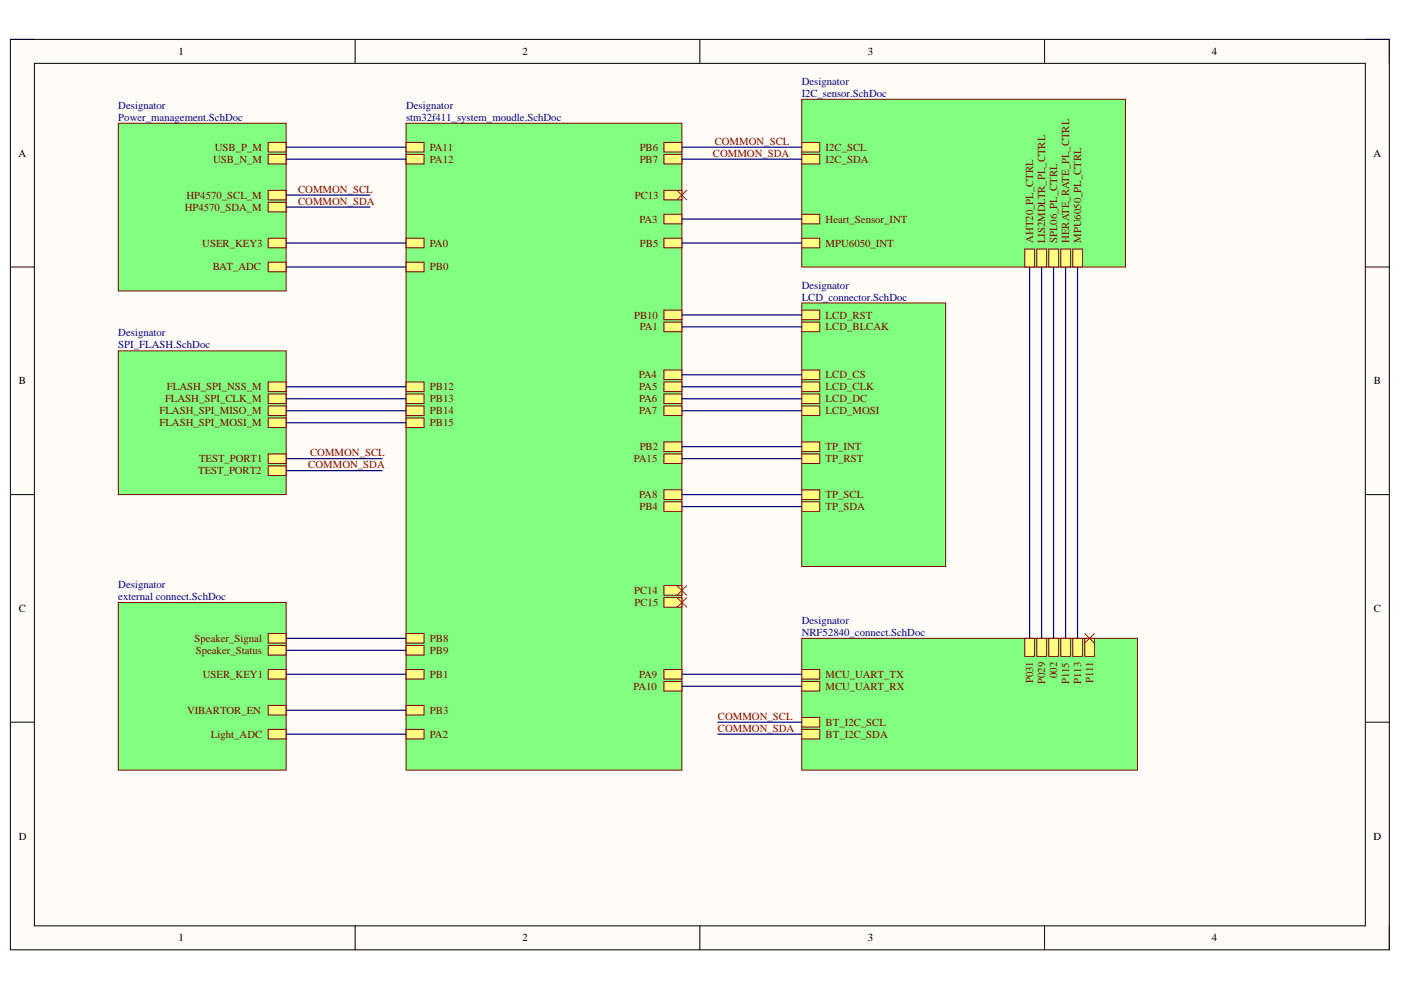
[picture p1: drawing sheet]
<svg xmlns="http://www.w3.org/2000/svg" width="297mm" height="210mm" viewBox="0 0 297 210" stroke-linecap="round" stroke-linejoin="round" font-family="sans-serif">
<defs><g id="words">
<g font-size="2.3">
<text x="37.9" y="11.7">1</text>
<text x="110.8" y="11.7">2</text>
<text x="184" y="11.7">3</text>
<text x="257" y="11.7">4</text>
<text x="3.9" y="33.2">A</text>
<text x="291.2" y="33.2">A</text>
<text x="4" y="81.5">B</text>
<text x="291.3" y="81.5">B</text>
<text x="4" y="129.7">C</text>
<text x="291.3" y="129.7">C</text>
<text x="4" y="178">D</text>
<text x="291.2" y="178">D</text>
<text x="37.9" y="199.6">1</text>
<text x="110.8" y="199.6">2</text>
<text x="184" y="199.6">3</text>
<text x="257" y="199.6">4</text>
</g>
<g font-size="2.3" fill="#000080">
<text x="170" y="18">Designator</text>
<text x="25.1" y="23.1">Designator</text>
<text x="86.1" y="23.1">Designator</text>
<text x="170" y="20.5">I2C_sensor.SchDoc</text>
<text x="25.1" y="25.6">Power_management.SchDoc</text>
<text x="86.1" y="25.6">stm32f411_system_moudle.SchDoc</text>
<text x="170" y="61.2">Designator</text>
<text x="170" y="63.7">LCD_connector.SchDoc</text>
<text x="25.1" y="71.3">Designator</text>
<text x="25.1" y="73.9">SPI_FLASH.SchDoc</text>
<text x="25.1" y="124.7">Designator</text>
<text x="25.1" y="127.2">external connect.SchDoc</text>
<text x="170" y="132.3">Designator</text>
<text x="170" y="134.8">NRF52840_connect.SchDoc</text>
</g>
<g font-size="2.3" fill="#800000">
<text x="45.2" y="34.5">USB_N_M</text>
<text x="45.6" y="31.9">USB_P_M</text>
<text x="91.2" y="31.9">PA11</text>
<text x="91.2" y="34.5">PA12</text>
<text x="135.6" y="31.9">PB6</text>
<text x="135.6" y="34.5">PB7</text>
<text x="151.2" y="33.2">COMMON_SDA</text>
<text x="151.5" y="30.7">COMMON_SCL</text>
<text x="175.1" y="34.5">I2C_SDA</text>
<text x="175.1" y="31.9">I2C_SCL</text>
<text x="63.2" y="40.9">COMMON_SCL</text>
<text x="39.2" y="44.7">HP4570_SDA_M</text>
<text x="39.6" y="42.1">HP4570_SCL_M</text>
<text x="63.2" y="43.4">COMMON_SDA</text>
<text x="134.6" y="42.1">PC13</text>
<text x="135.6" y="47.2">PA3</text>
<text x="175.1" y="47.2">Heart_Sensor_INT</text>
<text x="42.9" y="52.3">USER_KEY3</text>
<text x="91.2" y="52.3">PA0</text>
<text x="135.7" y="52.3">PB5</text>
<text x="175.1" y="52.3">MPU6050_INT</text>
<text x="219" y="51.5" transform="rotate(-90 219 51.5)">AHT20_PL_CTRL</text>
<text x="221.6" y="51.5" transform="rotate(-90 221.6 51.5)">LIS2MDLTR_PL_CTRL</text>
<text x="224.2" y="51.5" transform="rotate(-90 224.2 51.5)">SPL06_PL_CTRL</text>
<text x="226.7" y="51.5" transform="rotate(-90 226.7 51.5)">HERATE_RATE_PL_CTRL</text>
<text x="229.2" y="51.5" transform="rotate(-90 229.2 51.5)">MPU6050_PL_CTRL</text>
<text x="45.1" y="57.3">BAT_ADC</text>
<text x="91.2" y="57.3">PB0</text>
<text x="134.4" y="67.5">PB10</text>
<text x="135.7" y="70.1">PA1</text>
<text x="175.1" y="67.5">LCD_RST</text>
<text x="175.1" y="70.1">LCD_BLCAK</text>
<text x="35.4" y="82.7">FLASH_SPI_NSS_M</text>
<text x="91.2" y="82.7">PB12</text>
<text x="135.5" y="80.2">PA4</text>
<text x="135.5" y="82.7">PA5</text>
<text x="175.1" y="82.7">LCD_CLK</text>
<text x="175.1" y="80.2">LCD_CS</text>
<text x="33.8" y="87.8">FLASH_SPI_MISO_M</text>
<text x="35" y="85.3">FLASH_SPI_CLK_M</text>
<text x="91.2" y="85.3">PB13</text>
<text x="91.2" y="87.8">PB14</text>
<text x="135.5" y="85.3">PA6</text>
<text x="135.5" y="87.8">PA7</text>
<text x="175.1" y="87.8">LCD_MOSI</text>
<text x="175.1" y="85.3">LCD_DC</text>
<text x="33.8" y="90.4">FLASH_SPI_MOSI_M</text>
<text x="91.2" y="90.4">PB15</text>
<text x="135.6" y="95.5">PB2</text>
<text x="175.1" y="95.5">TP_INT</text>
<text x="42" y="100.5">TEST_PORT2</text>
<text x="42.2" y="98">TEST_PORT1</text>
<text x="65.4" y="99.3">COMMON_SDA</text>
<text x="65.7" y="96.7">COMMON_SCL</text>
<text x="134.4" y="98">PA15</text>
<text x="175.1" y="98">TP_RST</text>
<text x="135.5" y="105.6">PA8</text>
<text x="175.1" y="105.6">TP_SCL</text>
<text x="135.6" y="108.1">PB4</text>
<text x="175.1" y="108.1">TP_SDA</text>
<text x="134.4" y="125.9">PC14</text>
<text x="134.5" y="128.5">PC15</text>
<text x="41.2" y="136.1">Speaker_Signal</text>
<text x="91.2" y="136.1">PB8</text>
<text x="41.5" y="138.6">Speaker_Status</text>
<text x="43" y="143.7">USER_KEY1</text>
<text x="91.2" y="138.6">PB9</text>
<text x="91.2" y="143.7">PB1</text>
<text x="135.5" y="143.7">PA9</text>
<text x="175.1" y="143.7">MCU_UART_TX</text>
<text x="224.2" y="143.8" transform="rotate(-90 224.2 143.8)">002</text>
<text x="134.3" y="146.3">PA10</text>
<text x="175.1" y="146.3">MCU_UART_RX</text>
<text x="219" y="144.9" transform="rotate(-90 219 144.9)">P031</text>
<text x="221.6" y="145" transform="rotate(-90 221.6 145)">P029</text>
<text x="226.7" y="145" transform="rotate(-90 226.7 145)">P115</text>
<text x="229.2" y="145" transform="rotate(-90 229.2 145)">P113</text>
<text x="231.8" y="144.9" transform="rotate(-90 231.8 144.9)">P111</text>
<text x="39.7" y="151.3">VIBARTOR_EN</text>
<text x="91.2" y="151.3">PB3</text>
<text x="152.2" y="152.6">COMMON_SCL</text>
<text x="152.2" y="155.1">COMMON_SDA</text>
<text x="175.1" y="153.9">BT_I2C_SCL</text>
<text x="44.7" y="156.4">Light_ADC</text>
<text x="91.2" y="156.4">PA2</text>
<text x="175.1" y="156.4">BT_I2C_SDA</text>
</g>
</g></defs>
<path d="M2.2 8.3h292.4v193.1h-292.4z" fill-rule="evenodd" fill="#fffcf8"/>
<path d="M2.2 8.3h292.4v193.1h-292.4z" fill="none" stroke="#000" stroke-width=".21"/>
<path d="M7.3 13.4h282.2v182.9h-282.2z" fill-rule="evenodd" fill="#fffcf8"/>
<g fill="none" stroke="#000" stroke-width=".21">
<path d="M2.2 8.3h5.1M7.3 13.4h282.2v182.9h-282.2zM75.3 8.3v5.1M148.4 8.3v5.1M221.5 8.3v5.1M289.5 8.3h5.1v5.1M2.2 56.6h5.1M289.5 56.6h5.1M2.2 104.9h5.1M289.5 104.9h5.1M2.2 153.1h5.1M289.5 153.1h5.1"/>
<path d="M75.3 196.3v5.1M148.4 196.3v5.1M221.5 196.3v5.1M294.6 196.3v5.1"/>
</g>
<path d="M86.1 26.1h58.5v137.2h-58.5z" fill-rule="evenodd" fill="#80ff80"/>
<path d="M86.1 26.1h58.5v137.2h-58.5z" fill="none" stroke="#800000" stroke-width=".21"/>
<path d="M86.1 30.2h3.8v2h-3.8z" fill-rule="evenodd" fill="#ffff80"/>
<path d="M86.1 30.2h3.8v2h-3.8z" fill="none" stroke="#800000" stroke-width=".21"/>
<path d="M86.1 32.7h3.8v2.1h-3.8z" fill-rule="evenodd" fill="#ffff80"/>
<path d="M86.1 32.7h3.8v2.1h-3.8z" fill="none" stroke="#800000" stroke-width=".21"/>
<path d="M140.8 141.9h3.8v2.1h-3.8z" fill-rule="evenodd" fill="#ffff80"/>
<path d="M140.8 141.9h3.8v2.1h-3.8z" fill="none" stroke="#800000" stroke-width=".21"/>
<path d="M140.8 144.5h3.8v2h-3.8z" fill-rule="evenodd" fill="#ffff80"/>
<path d="M140.8 144.5h3.8v2h-3.8z" fill="none" stroke="#800000" stroke-width=".21"/>
<path d="M140.8 30.2h3.8v2h-3.8z" fill-rule="evenodd" fill="#ffff80"/>
<path d="M140.8 30.2h3.8v2h-3.8z" fill="none" stroke="#800000" stroke-width=".21"/>
<path d="M140.8 32.7h3.8v2.1h-3.8z" fill-rule="evenodd" fill="#ffff80"/>
<path d="M140.8 32.7h3.8v2.1h-3.8z" fill="none" stroke="#800000" stroke-width=".21"/>
<path d="M86.1 50.5h3.8v2h-3.8z" fill-rule="evenodd" fill="#ffff80"/>
<path d="M86.1 50.5h3.8v2h-3.8z" fill="none" stroke="#800000" stroke-width=".21"/>
<path d="M86.1 55.6h3.8v2h-3.8z" fill-rule="evenodd" fill="#ffff80"/>
<path d="M86.1 55.6h3.8v2h-3.8z" fill="none" stroke="#800000" stroke-width=".21"/>
<path d="M140.8 50.5h3.8v2h-3.8z" fill-rule="evenodd" fill="#ffff80"/>
<path d="M140.8 50.5h3.8v2h-3.8z" fill="none" stroke="#800000" stroke-width=".21"/>
<path d="M140.8 45.4h3.8v2.1h-3.8z" fill-rule="evenodd" fill="#ffff80"/>
<path d="M140.8 45.4h3.8v2.1h-3.8z" fill="none" stroke="#800000" stroke-width=".21"/>
<path d="M86.1 81h3.8v2h-3.8z" fill-rule="evenodd" fill="#ffff80"/>
<path d="M86.1 81h3.8v2h-3.8z" fill="none" stroke="#800000" stroke-width=".21"/>
<path d="M86.1 83.5h3.8v2.1h-3.8z" fill-rule="evenodd" fill="#ffff80"/>
<path d="M86.1 83.5h3.8v2.1h-3.8z" fill="none" stroke="#800000" stroke-width=".21"/>
<path d="M86.1 86.1h3.8v2h-3.8z" fill-rule="evenodd" fill="#ffff80"/>
<path d="M86.1 86.1h3.8v2h-3.8z" fill="none" stroke="#800000" stroke-width=".21"/>
<path d="M86.1 88.6h3.8v2h-3.8z" fill-rule="evenodd" fill="#ffff80"/>
<path d="M86.1 88.6h3.8v2h-3.8z" fill="none" stroke="#800000" stroke-width=".21"/>
<path d="M86.1 134.3h3.8v2.1h-3.8z" fill-rule="evenodd" fill="#ffff80"/>
<path d="M86.1 134.3h3.8v2.1h-3.8z" fill="none" stroke="#800000" stroke-width=".21"/>
<path d="M86.1 136.9h3.8v2h-3.8z" fill-rule="evenodd" fill="#ffff80"/>
<path d="M86.1 136.9h3.8v2h-3.8z" fill="none" stroke="#800000" stroke-width=".21"/>
<path d="M86.1 154.7h3.8v2h-3.8z" fill-rule="evenodd" fill="#ffff80"/>
<path d="M86.1 154.7h3.8v2h-3.8z" fill="none" stroke="#800000" stroke-width=".21"/>
<path d="M140.8 78.5h3.8v2h-3.8z" fill-rule="evenodd" fill="#ffff80"/>
<path d="M140.8 78.5h3.8v2h-3.8z" fill="none" stroke="#800000" stroke-width=".21"/>
<path d="M140.8 81h3.8v2h-3.8z" fill-rule="evenodd" fill="#ffff80"/>
<path d="M140.8 81h3.8v2h-3.8z" fill="none" stroke="#800000" stroke-width=".21"/>
<path d="M140.8 83.5h3.8v2.1h-3.8z" fill-rule="evenodd" fill="#ffff80"/>
<path d="M140.8 83.5h3.8v2.1h-3.8z" fill="none" stroke="#800000" stroke-width=".21"/>
<path d="M140.8 86.1h3.8v2h-3.8z" fill-rule="evenodd" fill="#ffff80"/>
<path d="M140.8 86.1h3.8v2h-3.8z" fill="none" stroke="#800000" stroke-width=".21"/>
<path d="M140.8 106.4h3.8v2h-3.8z" fill-rule="evenodd" fill="#ffff80"/>
<path d="M140.8 106.4h3.8v2h-3.8z" fill="none" stroke="#800000" stroke-width=".21"/>
<path d="M140.8 93.7h3.8v2h-3.8z" fill-rule="evenodd" fill="#ffff80"/>
<path d="M140.8 93.7h3.8v2h-3.8z" fill="none" stroke="#800000" stroke-width=".21"/>
<path d="M140.8 103.9h3.8v2h-3.8z" fill-rule="evenodd" fill="#ffff80"/>
<path d="M140.8 103.9h3.8v2h-3.8z" fill="none" stroke="#800000" stroke-width=".21"/>
<path d="M140.8 96.2h3.8v2.1h-3.8z" fill-rule="evenodd" fill="#ffff80"/>
<path d="M140.8 96.2h3.8v2.1h-3.8z" fill="none" stroke="#800000" stroke-width=".21"/>
<path d="M140.8 68.3h3.8v2h-3.8z" fill-rule="evenodd" fill="#ffff80"/>
<path d="M140.8 68.3h3.8v2h-3.8z" fill="none" stroke="#800000" stroke-width=".21"/>
<path d="M140.8 65.8h3.8v2h-3.8z" fill-rule="evenodd" fill="#ffff80"/>
<path d="M140.8 65.8h3.8v2h-3.8z" fill="none" stroke="#800000" stroke-width=".21"/>
<path d="M86.1 141.9h3.8v2.1h-3.8z" fill-rule="evenodd" fill="#ffff80"/>
<path d="M86.1 141.9h3.8v2.1h-3.8z" fill="none" stroke="#800000" stroke-width=".21"/>
<path d="M86.1 149.6h3.8v2h-3.8z" fill-rule="evenodd" fill="#ffff80"/>
<path d="M86.1 149.6h3.8v2h-3.8z" fill="none" stroke="#800000" stroke-width=".21"/>
<path d="M140.8 40.4h3.8v2h-3.8z" fill-rule="evenodd" fill="#ffff80"/>
<path d="M140.8 40.4h3.8v2h-3.8z" fill="none" stroke="#800000" stroke-width=".21"/>
<path d="M140.8 124.2h3.8v2h-3.8z" fill-rule="evenodd" fill="#ffff80"/>
<path d="M140.8 124.2h3.8v2h-3.8z" fill="none" stroke="#800000" stroke-width=".21"/>
<path d="M140.8 126.7h3.8v2h-3.8z" fill-rule="evenodd" fill="#ffff80"/>
<path d="M140.8 126.7h3.8v2h-3.8z" fill="none" stroke="#800000" stroke-width=".21"/>
<path d="M25.1 26.1h35.6v35.6h-35.6z" fill-rule="evenodd" fill="#80ff80"/>
<path d="M25.1 26.1h35.6v35.6h-35.6z" fill="none" stroke="#800000" stroke-width=".21"/>
<path d="M56.9 40.4h3.8v2h-3.8z" fill-rule="evenodd" fill="#ffff80"/>
<path d="M56.9 40.4h3.8v2h-3.8z" fill="none" stroke="#800000" stroke-width=".21"/>
<path d="M56.9 42.9h3.8v2h-3.8z" fill-rule="evenodd" fill="#ffff80"/>
<path d="M56.9 42.9h3.8v2h-3.8z" fill="none" stroke="#800000" stroke-width=".21"/>
<path d="M56.9 55.6h3.8v2h-3.8z" fill-rule="evenodd" fill="#ffff80"/>
<path d="M56.9 55.6h3.8v2h-3.8z" fill="none" stroke="#800000" stroke-width=".21"/>
<path d="M56.9 30.2h3.8v2h-3.8z" fill-rule="evenodd" fill="#ffff80"/>
<path d="M56.9 30.2h3.8v2h-3.8z" fill="none" stroke="#800000" stroke-width=".21"/>
<path d="M56.9 32.7h3.8v2.1h-3.8z" fill-rule="evenodd" fill="#ffff80"/>
<path d="M56.9 32.7h3.8v2.1h-3.8z" fill="none" stroke="#800000" stroke-width=".21"/>
<path d="M56.9 50.5h3.8v2h-3.8z" fill-rule="evenodd" fill="#ffff80"/>
<path d="M56.9 50.5h3.8v2h-3.8z" fill="none" stroke="#800000" stroke-width=".21"/>
<path d="M25.1 74.4h35.6v30.5h-35.6z" fill-rule="evenodd" fill="#80ff80"/>
<path d="M25.1 74.4h35.6v30.5h-35.6z" fill="none" stroke="#800000" stroke-width=".21"/>
<path d="M56.9 81h3.8v2h-3.8z" fill-rule="evenodd" fill="#ffff80"/>
<path d="M56.9 81h3.8v2h-3.8z" fill="none" stroke="#800000" stroke-width=".21"/>
<path d="M56.9 83.5h3.8v2.1h-3.8z" fill-rule="evenodd" fill="#ffff80"/>
<path d="M56.9 83.5h3.8v2.1h-3.8z" fill="none" stroke="#800000" stroke-width=".21"/>
<path d="M56.9 86.1h3.8v2h-3.8z" fill-rule="evenodd" fill="#ffff80"/>
<path d="M56.9 86.1h3.8v2h-3.8z" fill="none" stroke="#800000" stroke-width=".21"/>
<path d="M56.9 88.6h3.8v2h-3.8z" fill-rule="evenodd" fill="#ffff80"/>
<path d="M56.9 88.6h3.8v2h-3.8z" fill="none" stroke="#800000" stroke-width=".21"/>
<path d="M56.9 96.2h3.8v2.1h-3.8z" fill-rule="evenodd" fill="#ffff80"/>
<path d="M56.9 96.2h3.8v2.1h-3.8z" fill="none" stroke="#800000" stroke-width=".21"/>
<path d="M56.9 98.8h3.8v2h-3.8z" fill-rule="evenodd" fill="#ffff80"/>
<path d="M56.9 98.8h3.8v2h-3.8z" fill="none" stroke="#800000" stroke-width=".21"/>
<path d="M25.1 127.7h35.6v35.6h-35.6z" fill-rule="evenodd" fill="#80ff80"/>
<path d="M25.1 127.7h35.6v35.6h-35.6z" fill="none" stroke="#800000" stroke-width=".21"/>
<path d="M56.9 134.3h3.8v2.1h-3.8z" fill-rule="evenodd" fill="#ffff80"/>
<path d="M56.9 134.3h3.8v2.1h-3.8z" fill="none" stroke="#800000" stroke-width=".21"/>
<path d="M56.9 136.9h3.8v2h-3.8z" fill-rule="evenodd" fill="#ffff80"/>
<path d="M56.9 136.9h3.8v2h-3.8z" fill="none" stroke="#800000" stroke-width=".21"/>
<path d="M56.9 141.9h3.8v2.1h-3.8z" fill-rule="evenodd" fill="#ffff80"/>
<path d="M56.9 141.9h3.8v2.1h-3.8z" fill="none" stroke="#800000" stroke-width=".21"/>
<path d="M56.9 154.7h3.8v2h-3.8z" fill-rule="evenodd" fill="#ffff80"/>
<path d="M56.9 154.7h3.8v2h-3.8z" fill="none" stroke="#800000" stroke-width=".21"/>
<path d="M56.9 149.6h3.8v2h-3.8z" fill-rule="evenodd" fill="#ffff80"/>
<path d="M56.9 149.6h3.8v2h-3.8z" fill="none" stroke="#800000" stroke-width=".21"/>
<path d="M170 21h68.6v35.6h-68.6z" fill-rule="evenodd" fill="#80ff80"/>
<path d="M170 21h68.6v35.6h-68.6z" fill="none" stroke="#800000" stroke-width=".21"/>
<path d="M170 50.5h3.8v2h-3.8z" fill-rule="evenodd" fill="#ffff80"/>
<path d="M170 50.5h3.8v2h-3.8z" fill="none" stroke="#800000" stroke-width=".21"/>
<path d="M170 32.7h3.8v2.1h-3.8z" fill-rule="evenodd" fill="#ffff80"/>
<path d="M170 32.7h3.8v2.1h-3.8z" fill="none" stroke="#800000" stroke-width=".21"/>
<path d="M170 30.2h3.8v2h-3.8z" fill-rule="evenodd" fill="#ffff80"/>
<path d="M170 30.2h3.8v2h-3.8z" fill="none" stroke="#800000" stroke-width=".21"/>
<path d="M227.4 52.8h2.1v3.8h-2.1z" fill-rule="evenodd" fill="#ffff80"/>
<path d="M227.4 52.8h2.1v3.8h-2.1z" fill="none" stroke="#800000" stroke-width=".21"/>
<path d="M217.3 52.8h2v3.8h-2z" fill-rule="evenodd" fill="#ffff80"/>
<path d="M217.3 52.8h2v3.8h-2z" fill="none" stroke="#800000" stroke-width=".21"/>
<path d="M224.9 52.8h2v3.8h-2z" fill-rule="evenodd" fill="#ffff80"/>
<path d="M224.9 52.8h2v3.8h-2z" fill="none" stroke="#800000" stroke-width=".21"/>
<path d="M222.4 52.8h2v3.8h-2z" fill-rule="evenodd" fill="#ffff80"/>
<path d="M222.4 52.8h2v3.8h-2z" fill="none" stroke="#800000" stroke-width=".21"/>
<path d="M219.8 52.8h2.1v3.8h-2.1z" fill-rule="evenodd" fill="#ffff80"/>
<path d="M219.8 52.8h2.1v3.8h-2.1z" fill="none" stroke="#800000" stroke-width=".21"/>
<path d="M170 45.4h3.8v2.1h-3.8z" fill-rule="evenodd" fill="#ffff80"/>
<path d="M170 45.4h3.8v2.1h-3.8z" fill="none" stroke="#800000" stroke-width=".21"/>
<path d="M170 64.2h30.5v55.9h-30.5z" fill-rule="evenodd" fill="#80ff80"/>
<path d="M170 64.2h30.5v55.9h-30.5z" fill="none" stroke="#800000" stroke-width=".21"/>
<path d="M170 93.7h3.8v2h-3.8z" fill-rule="evenodd" fill="#ffff80"/>
<path d="M170 93.7h3.8v2h-3.8z" fill="none" stroke="#800000" stroke-width=".21"/>
<path d="M170 96.2h3.8v2.1h-3.8z" fill-rule="evenodd" fill="#ffff80"/>
<path d="M170 96.2h3.8v2.1h-3.8z" fill="none" stroke="#800000" stroke-width=".21"/>
<path d="M170 106.4h3.8v2h-3.8z" fill-rule="evenodd" fill="#ffff80"/>
<path d="M170 106.4h3.8v2h-3.8z" fill="none" stroke="#800000" stroke-width=".21"/>
<path d="M170 103.9h3.8v2h-3.8z" fill-rule="evenodd" fill="#ffff80"/>
<path d="M170 103.9h3.8v2h-3.8z" fill="none" stroke="#800000" stroke-width=".21"/>
<path d="M170 65.8h3.8v2h-3.8z" fill-rule="evenodd" fill="#ffff80"/>
<path d="M170 65.8h3.8v2h-3.8z" fill="none" stroke="#800000" stroke-width=".21"/>
<path d="M170 86.1h3.8v2h-3.8z" fill-rule="evenodd" fill="#ffff80"/>
<path d="M170 86.1h3.8v2h-3.8z" fill="none" stroke="#800000" stroke-width=".21"/>
<path d="M170 81h3.8v2h-3.8z" fill-rule="evenodd" fill="#ffff80"/>
<path d="M170 81h3.8v2h-3.8z" fill="none" stroke="#800000" stroke-width=".21"/>
<path d="M170 78.5h3.8v2h-3.8z" fill-rule="evenodd" fill="#ffff80"/>
<path d="M170 78.5h3.8v2h-3.8z" fill="none" stroke="#800000" stroke-width=".21"/>
<path d="M170 83.5h3.8v2.1h-3.8z" fill-rule="evenodd" fill="#ffff80"/>
<path d="M170 83.5h3.8v2.1h-3.8z" fill="none" stroke="#800000" stroke-width=".21"/>
<path d="M170 68.3h3.8v2h-3.8z" fill-rule="evenodd" fill="#ffff80"/>
<path d="M170 68.3h3.8v2h-3.8z" fill="none" stroke="#800000" stroke-width=".21"/>
<path d="M170 135.3h71.2v28h-71.2z" fill-rule="evenodd" fill="#80ff80"/>
<path d="M170 135.3h71.2v28h-71.2z" fill="none" stroke="#800000" stroke-width=".21"/>
<path d="M217.3 135.3h2v3.9h-2z" fill-rule="evenodd" fill="#ffff80"/>
<path d="M217.3 135.3h2v3.9h-2z" fill="none" stroke="#800000" stroke-width=".21"/>
<path d="M219.8 135.3h2.1v3.9h-2.1z" fill-rule="evenodd" fill="#ffff80"/>
<path d="M219.8 135.3h2.1v3.9h-2.1z" fill="none" stroke="#800000" stroke-width=".21"/>
<path d="M222.4 135.3h2v3.9h-2z" fill-rule="evenodd" fill="#ffff80"/>
<path d="M222.4 135.3h2v3.9h-2z" fill="none" stroke="#800000" stroke-width=".21"/>
<path d="M224.9 135.3h2v3.9h-2z" fill-rule="evenodd" fill="#ffff80"/>
<path d="M224.9 135.3h2v3.9h-2z" fill="none" stroke="#800000" stroke-width=".21"/>
<path d="M227.4 135.3h2.1v3.9h-2.1z" fill-rule="evenodd" fill="#ffff80"/>
<path d="M227.4 135.3h2.1v3.9h-2.1z" fill="none" stroke="#800000" stroke-width=".21"/>
<path d="M230 135.3h2v3.9h-2z" fill-rule="evenodd" fill="#ffff80"/>
<path d="M230 135.3h2v3.9h-2z" fill="none" stroke="#800000" stroke-width=".21"/>
<path d="M170 152.1h3.8v2h-3.8z" fill-rule="evenodd" fill="#ffff80"/>
<path d="M170 152.1h3.8v2h-3.8z" fill="none" stroke="#800000" stroke-width=".21"/>
<path d="M170 154.7h3.8v2h-3.8z" fill-rule="evenodd" fill="#ffff80"/>
<path d="M170 154.7h3.8v2h-3.8z" fill="none" stroke="#800000" stroke-width=".21"/>
<path d="M170 141.9h3.8v2.1h-3.8z" fill-rule="evenodd" fill="#ffff80"/>
<path d="M170 141.9h3.8v2.1h-3.8z" fill="none" stroke="#800000" stroke-width=".21"/>
<path d="M170 144.5h3.8v2h-3.8z" fill-rule="evenodd" fill="#ffff80"/>
<path d="M170 144.5h3.8v2h-3.8z" fill="none" stroke="#800000" stroke-width=".21"/>
<path d="M143.5 40.4l2.1 2M145.6 40.4l-2.1 2M143.5 124.2l2.1 2M143.5 126.7l2.1 2M145.6 124.2l-2.1 2M145.6 126.7l-2.1 2M230 134.3l2 2.1M232 134.3l-2 2.1" fill="none" stroke="#f00" stroke-width=".21"/>
<g fill="none" stroke="#000080" stroke-width=".25">
<path d="M60.7 31.2h25.4M60.7 33.7h25.4M144.6 31.2h25.4M144.6 33.8h25.4M60.7 41.4h17.8M60.7 43.9h17.8M60.7 51.5h25.4M60.7 56.6h25.4M144.6 51.5h25.4M144.6 46.5h25.4M218.3 56.6v78.7M220.8 56.6v78.7"/>
<path d="M223.4 56.6v78.7M225.9 56.6v78.7M228.5 56.6v78.7M144.6 69.3h25.4M144.6 66.8h25.4M144.6 79.5h25.4M60.7 82h25.4M60.7 84.5h25.4M60.7 87.1h25.4M60.7 89.6h25.4M60.7 97.2h20.3M60.7 99.8h20.3"/>
<path d="M144.6 82h25.4M144.6 84.5h25.4M144.6 87.1h25.4M144.6 94.7h25.4M144.6 97.2h25.4M144.6 104.9h25.4M144.6 107.4h25.4M60.7 135.3h25.4M60.7 137.9h25.4M60.7 155.7h25.4M60.7 143h25.4M60.7 150.6h25.4"/>
<path d="M144.6 143h25.4M144.6 145.5h25.4M152.2 153.1h17.8M152.2 155.7h17.8"/>
</g>
<use href="#words"/>
</svg>
